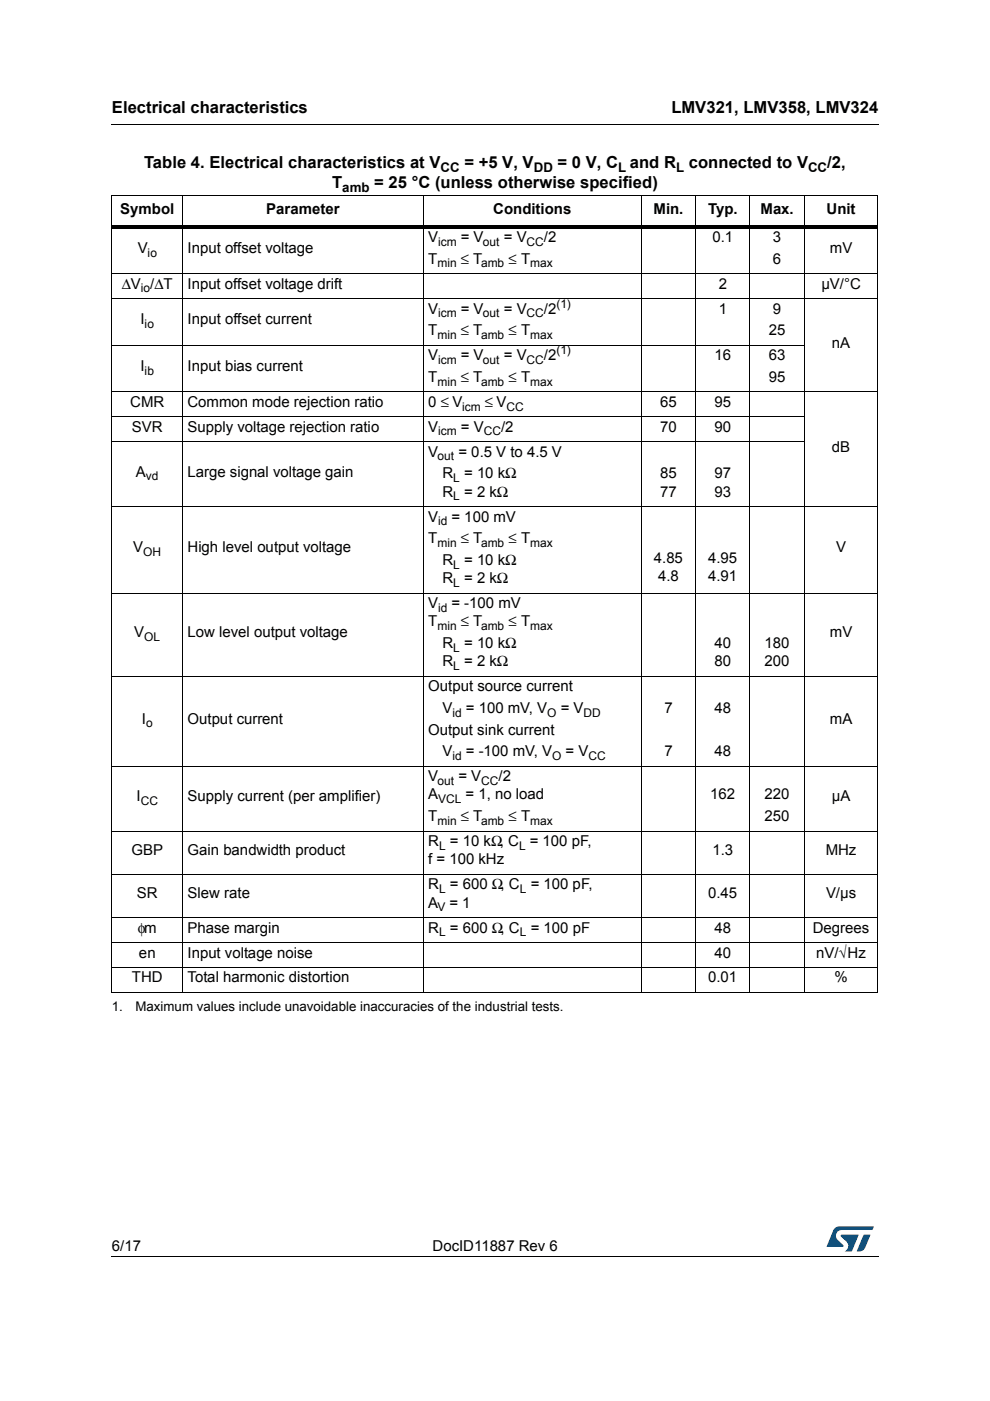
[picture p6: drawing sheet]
<svg xmlns="http://www.w3.org/2000/svg" width="210mm" height="297mm" viewBox="0 0 210 297" stroke-linecap="round" stroke-linejoin="round" font-family="sans-serif">
<defs><g id="words">
<g font-size="3.5">
<text x="23.7" y="23.9">Electrical characteristics</text>
<text x="142.3" y="23.9">LMV321, LMV358, LMV324</text>
<text x="30.5" y="35.7">Table 4. Electrical characteristics at V</text>
<text x="98.5" y="35.7">= +5 V, V</text>
<text x="118.2" y="35.7">= 0 V, C</text>
<text x="133.5" y="35.7">and R</text>
<text x="146.1" y="35.7">connected to V</text>
<text x="175.4" y="35.7">/2,</text>
<text x="70.4" y="39.9">T</text>
<text x="79.4" y="39.9">= 25 °C (unless otherwise specified)</text>
</g>
<g font-size="3.2">
<text x="25.5" y="45.3">Symbol</text>
<text x="56.5" y="45.3">Parameter</text>
<text x="104.6" y="45.3">Conditions</text>
<text x="138.6" y="45.3">Min.</text>
<text x="150.1" y="45.3">Typ.</text>
<text x="161.3" y="45.3">Max.</text>
<text x="175.2" y="45.3">Unit</text>
<text x="29.2" y="53.6">V</text>
<text x="39.8" y="53.6">Input offset voltage</text>
<text x="90.8" y="51.3">V</text>
<text x="97.7" y="51.3">= V</text>
<text x="106.8" y="51.3">= V</text>
<text x="115.3" y="51.3">/2</text>
<text x="151" y="51.3">0.1</text>
<text x="163.9" y="51.3">3</text>
<text x="176" y="53.6">mV</text>
<text x="90.8" y="55.9">T</text>
<text x="97.7" y="55.9">≤ T</text>
<text x="107.8" y="55.9">≤ T</text>
<text x="163.9" y="55.9">6</text>
<text x="25.8" y="61.2">ΔV /ΔT</text>
<text x="39.8" y="61.2">Input offset voltage drift</text>
<text x="152.4" y="61.2">2</text>
<text x="174.1" y="61.2">µV/°C</text>
<text x="29.8" y="68.8">I</text>
<text x="39.8" y="68.8">Input offset current</text>
<text x="90.8" y="66.5">V</text>
<text x="90.8" y="71.1">T</text>
<text x="97.7" y="66.5">= V</text>
<text x="97.7" y="71.1">≤ T</text>
<text x="106.8" y="66.5">= V</text>
<text x="107.8" y="71.1">≤ T</text>
<text x="115.3" y="66.5">/2</text>
<text x="152.4" y="66.5">1</text>
<text x="163" y="71.1">25</text>
<text x="163.9" y="66.5">9</text>
<text x="90.8" y="76.3">V</text>
<text x="97.7" y="76.3">= V</text>
<text x="106.8" y="76.3">= V</text>
<text x="115.3" y="76.3">/2</text>
<text x="151.5" y="76.3">16</text>
<text x="163" y="76.3">63</text>
<text x="176.4" y="73.7">nA</text>
<text x="29.8" y="78.7">I</text>
<text x="39.8" y="78.7">Input bias current</text>
<text x="90.8" y="80.9">T</text>
<text x="97.7" y="80.9">≤ T</text>
<text x="107.8" y="80.9">≤ T</text>
<text x="163" y="80.9">95</text>
<text x="27.6" y="86.2">CMR</text>
<text x="39.8" y="86.2">Common mode rejection ratio</text>
<text x="90.8" y="86.2">0 ≤ V</text>
<text x="102.8" y="86.2">≤ V</text>
<text x="140" y="86.2">65</text>
<text x="151.5" y="86.2">95</text>
<text x="28" y="91.5">SVR</text>
<text x="39.8" y="91.5">Supply voltage rejection ratio</text>
<text x="90.8" y="91.5">V</text>
<text x="97.7" y="91.5">= V</text>
<text x="106.3" y="91.5">/2</text>
<text x="140" y="91.5">70</text>
<text x="151.5" y="91.5">90</text>
<text x="176.4" y="95.8">dB</text>
<text x="28.8" y="101">A</text>
<text x="39.8" y="101">Large signal voltage gain</text>
<text x="90.8" y="96.8">V</text>
<text x="93.8" y="101.4">R</text>
<text x="97.2" y="96.8">= 0.5 V to 4.5 V</text>
<text x="98.4" y="101.4">= 10 kΩ</text>
<text x="140" y="101.4">85</text>
<text x="151.5" y="101.4">97</text>
<text x="93.8" y="105.3">R</text>
<text x="98.4" y="105.3">= 2 kΩ</text>
<text x="140" y="105.3">77</text>
<text x="151.5" y="105.3">93</text>
<text x="90.8" y="110.6">V</text>
<text x="95.7" y="110.6">= 100 mV</text>
<text x="28.3" y="117.1">V</text>
<text x="39.8" y="117.1">High level output voltage</text>
<text x="90.8" y="115.2">T</text>
<text x="93.8" y="119.8">R</text>
<text x="97.7" y="115.2">≤ T</text>
<text x="98.4" y="119.8">= 10 kΩ</text>
<text x="107.8" y="115.2">≤ T</text>
<text x="138.6" y="119.4">4.85</text>
<text x="150.2" y="119.4">4.95</text>
<text x="177.3" y="117.1">V</text>
<text x="93.8" y="123.6">R</text>
<text x="98.4" y="123.6">= 2 kΩ</text>
<text x="139.5" y="123.3">4.8</text>
<text x="150.2" y="123.3">4.91</text>
<text x="90.8" y="128.9">V</text>
<text x="95.7" y="128.9">= -100 mV</text>
<text x="28.5" y="135.1">V</text>
<text x="39.8" y="135.1">Low level output voltage</text>
<text x="90.8" y="132.8">T</text>
<text x="93.8" y="137.4">R</text>
<text x="97.7" y="132.8">≤ T</text>
<text x="98.4" y="137.4">= 10 kΩ</text>
<text x="107.8" y="132.8">≤ T</text>
<text x="151.5" y="137.4">40</text>
<text x="162.1" y="137.4">180</text>
<text x="176" y="135.1">mV</text>
<text x="93.8" y="141.3">R</text>
<text x="98.4" y="141.3">= 2 kΩ</text>
<text x="151.5" y="141.3">80</text>
<text x="162.1" y="141.3">200</text>
<text x="90.8" y="146.6">Output source current</text>
<text x="30.1" y="153.4">I</text>
<text x="39.8" y="153.4">Output current</text>
<text x="90.8" y="155.7">Output sink current</text>
<text x="93.8" y="151.2">V</text>
<text x="98.8" y="151.2">= 100 mV, V</text>
<text x="118.9" y="151.2">= V</text>
<text x="140.9" y="151.2">7</text>
<text x="151.5" y="151.2">48</text>
<text x="176" y="153.4">mA</text>
<text x="93.8" y="160.3">V</text>
<text x="98.8" y="160.3">= -100 mV, V</text>
<text x="119.9" y="160.3">= V</text>
<text x="140.9" y="160.3">7</text>
<text x="151.5" y="160.3">48</text>
<text x="90.8" y="165.6">V</text>
<text x="97.2" y="165.6">= V</text>
<text x="105.7" y="165.6">/2</text>
<text x="29" y="169.8">I</text>
<text x="39.8" y="169.8">Supply current (per amplifier)</text>
<text x="90.8" y="169.5">A</text>
<text x="98.7" y="169.5">= 1, no load</text>
<text x="150.6" y="169.5">162</text>
<text x="162.1" y="169.5">220</text>
<text x="176.4" y="169.8">µA</text>
<text x="90.8" y="174.1">T</text>
<text x="90.8" y="179.4">R</text>
<text x="95.4" y="179.4">= 10 kΩ, C</text>
<text x="97.7" y="174.1">≤ T</text>
<text x="107.8" y="174.1">≤ T</text>
<text x="112.3" y="179.4">= 100 pF,</text>
<text x="162.1" y="174.1">250</text>
<text x="27.9" y="181.3">GBP</text>
<text x="39.8" y="181.3">Gain bandwidth product</text>
<text x="90.8" y="183.3">f = 100 kHz</text>
<text x="151" y="181.3">1.3</text>
<text x="175.1" y="181.3">MHz</text>
<text x="29" y="190.5">SR</text>
<text x="39.8" y="190.5">Slew rate</text>
<text x="90.8" y="188.6">R</text>
<text x="95.4" y="188.6">= 600 Ω, C</text>
<text x="112.5" y="188.6">= 100 pF,</text>
<text x="150.2" y="190.5">0.45</text>
<text x="175.1" y="190.5">V/µs</text>
<text x="29.3" y="197.7">φm</text>
<text x="39.8" y="197.7">Phase margin</text>
<text x="90.8" y="197.7">R</text>
<text x="90.8" y="192.4">A</text>
<text x="95.3" y="192.4">= 1</text>
<text x="95.4" y="197.7">= 600 Ω, C</text>
<text x="112.5" y="197.7">= 100 pF</text>
<text x="151.5" y="197.7">48</text>
<text x="172.3" y="197.7">Degrees</text>
<text x="29.5" y="203">en</text>
<text x="39.8" y="203">Input voltage noise</text>
<text x="151.5" y="203">40</text>
<text x="173.1" y="203">nV/√Hz</text>
<text x="28" y="208.3">THD</text>
<text x="39.8" y="208.3">Total harmonic distortion</text>
<text x="150.2" y="208.3">0.01</text>
<text x="176.9" y="208.3">%</text>
<text x="23.7" y="265.1">6/17</text>
<text x="91.7" y="265.1">DocID11887 Rev 6</text>
</g>
<g font-size="2.8">
<text x="72.6" y="40.8">amb</text>
<text x="93.4" y="36.6">CC</text>
<text x="113.2" y="36.6">DD</text>
<text x="131" y="36.6">L</text>
<text x="143.3" y="36.6">L</text>
<text x="171.3" y="36.6">CC</text>
<text x="23.7" y="214.3">1.</text>
<text x="28.7" y="214.3">Maximum values include unavoidable inaccuracies of the industrial tests.</text>
</g>
<g font-size="2.5">
<text x="92.9" y="52.1">icm</text>
<text x="102.4" y="52.1">out</text>
<text x="111.7" y="52.1">CC</text>
<text x="31.3" y="54.4">io</text>
<text x="92.8" y="56.7">min</text>
<text x="102" y="56.7">amb</text>
<text x="112.4" y="56.7">max</text>
<text x="29.9" y="62">io</text>
<text x="118" y="65.2">(1)</text>
<text x="30.7" y="69.6">io</text>
<text x="92.8" y="71.9">min</text>
<text x="92.9" y="67.3">icm</text>
<text x="102" y="71.9">amb</text>
<text x="102.4" y="67.3">out</text>
<text x="111.7" y="67.3">CC</text>
<text x="112.4" y="71.9">max</text>
<text x="92.9" y="77.2">icm</text>
<text x="102.4" y="77.2">out</text>
<text x="111.7" y="77.2">CC</text>
<text x="118" y="75.1">(1)</text>
<text x="30.7" y="79.4">ib</text>
<text x="92.8" y="81.7">min</text>
<text x="102" y="81.7">amb</text>
<text x="112.4" y="81.7">max</text>
<text x="98" y="87">icm</text>
<text x="107.4" y="87">CC</text>
<text x="92.9" y="92.3">icm</text>
<text x="102.6" y="92.3">CC</text>
<text x="30.9" y="101.9">vd</text>
<text x="92.8" y="97.6">out</text>
<text x="96.1" y="102.2">L</text>
<text x="96.1" y="106.1">L</text>
<text x="92.9" y="111.4">id</text>
<text x="30.4" y="117.9">OH</text>
<text x="92.8" y="116">min</text>
<text x="102" y="116">amb</text>
<text x="112.4" y="116">max</text>
<text x="96.1" y="120.5">L</text>
<text x="96.1" y="124.4">L</text>
<text x="92.9" y="129.7">id</text>
<text x="30.6" y="135.9">OL</text>
<text x="92.8" y="133.6">min</text>
<text x="102" y="133.6">amb</text>
<text x="112.4" y="133.6">max</text>
<text x="96.1" y="138.2">L</text>
<text x="96.1" y="142.1">L</text>
<text x="31" y="154.2">o</text>
<text x="95.9" y="151.9">id</text>
<text x="116" y="151.9">O</text>
<text x="123.7" y="151.9">DD</text>
<text x="95.9" y="161.1">id</text>
<text x="117.1" y="161.1">O</text>
<text x="124.8" y="161.1">CC</text>
<text x="92.8" y="166.4">out</text>
<text x="102" y="166.4">CC</text>
<text x="29.8" y="170.6">CC</text>
<text x="92.9" y="170.3">VCL</text>
<text x="92.8" y="174.9">min</text>
<text x="102" y="174.9">amb</text>
<text x="112.4" y="174.9">max</text>
<text x="93.1" y="180.2">L</text>
<text x="110" y="180.2">L</text>
<text x="93.1" y="189.3">L</text>
<text x="110.2" y="189.3">L</text>
<text x="92.7" y="193.2">V</text>
<text x="93.1" y="198.5">L</text>
<text x="110.2" y="198.5">L</text>
</g>
</g></defs>
<path d="M23.6 26.2l.1 .2zM23.6 266.3l.1 .1z" fill="#000"/>
<path d="M23.7 26.3h162.6M23.7 266.3h162.6" fill="none" stroke="#000" stroke-width=".21"/>
<path d="M175.3 260h10v5.3h-10z" fill="#fff"/>
<g fill="#005189">
<path d="M176.9 260.5l1-.5 7.4 .1-.4 .7h-6.4a1.31 1.31 0 0 0-1.2 1.1 1.31 1.31 0 0 0 .8 1.4l.7 .7v.3l-3.5 .1z"/>
<path d="M183.1 261.8h1.4l-.6 1.6a2.16 2.16 0 0 1-1.3 1.9l-.9-.1z"/>
<path d="M178.3 261.8l3.7 .1-1.3 3.3-1.6 .1a1.43 1.43 0 0 0 .6-1.7l-1.4-1.4z"/>
</g>
<g fill="none" stroke="#000" stroke-width=".21">
<path d="M23.6 41.4h162.6M23.6 58h162.6M23.7 41.5v168.8M38.7 41.3v169.2M89.7 41.3v169.2M136 41.3v169.2M147.5 41.3v169.2M159 41.3v169.2M170.5 41.3v169.2M186.1 41.5v168.8M23.6 63.3h162.6M23.6 73.2h147"/>
<path d="M23.6 83.1h162.6M23.6 88.3h147M23.6 93.6h147M23.6 107.4h162.6M23.6 125.8h162.6M23.6 143.4h162.6M23.6 162.4h162.6M23.6 176.2h162.6M23.6 185.4h162.6M23.6 194.5h162.6M23.6 199.8h162.6M23.6 205.1h162.6"/>
<path d="M23.6 210.4h162.6"/>
</g>
<path d="M23.6 47.8h162.6v.7h-162.6z" fill="#000"/>
<use href="#words"/>
</svg>
